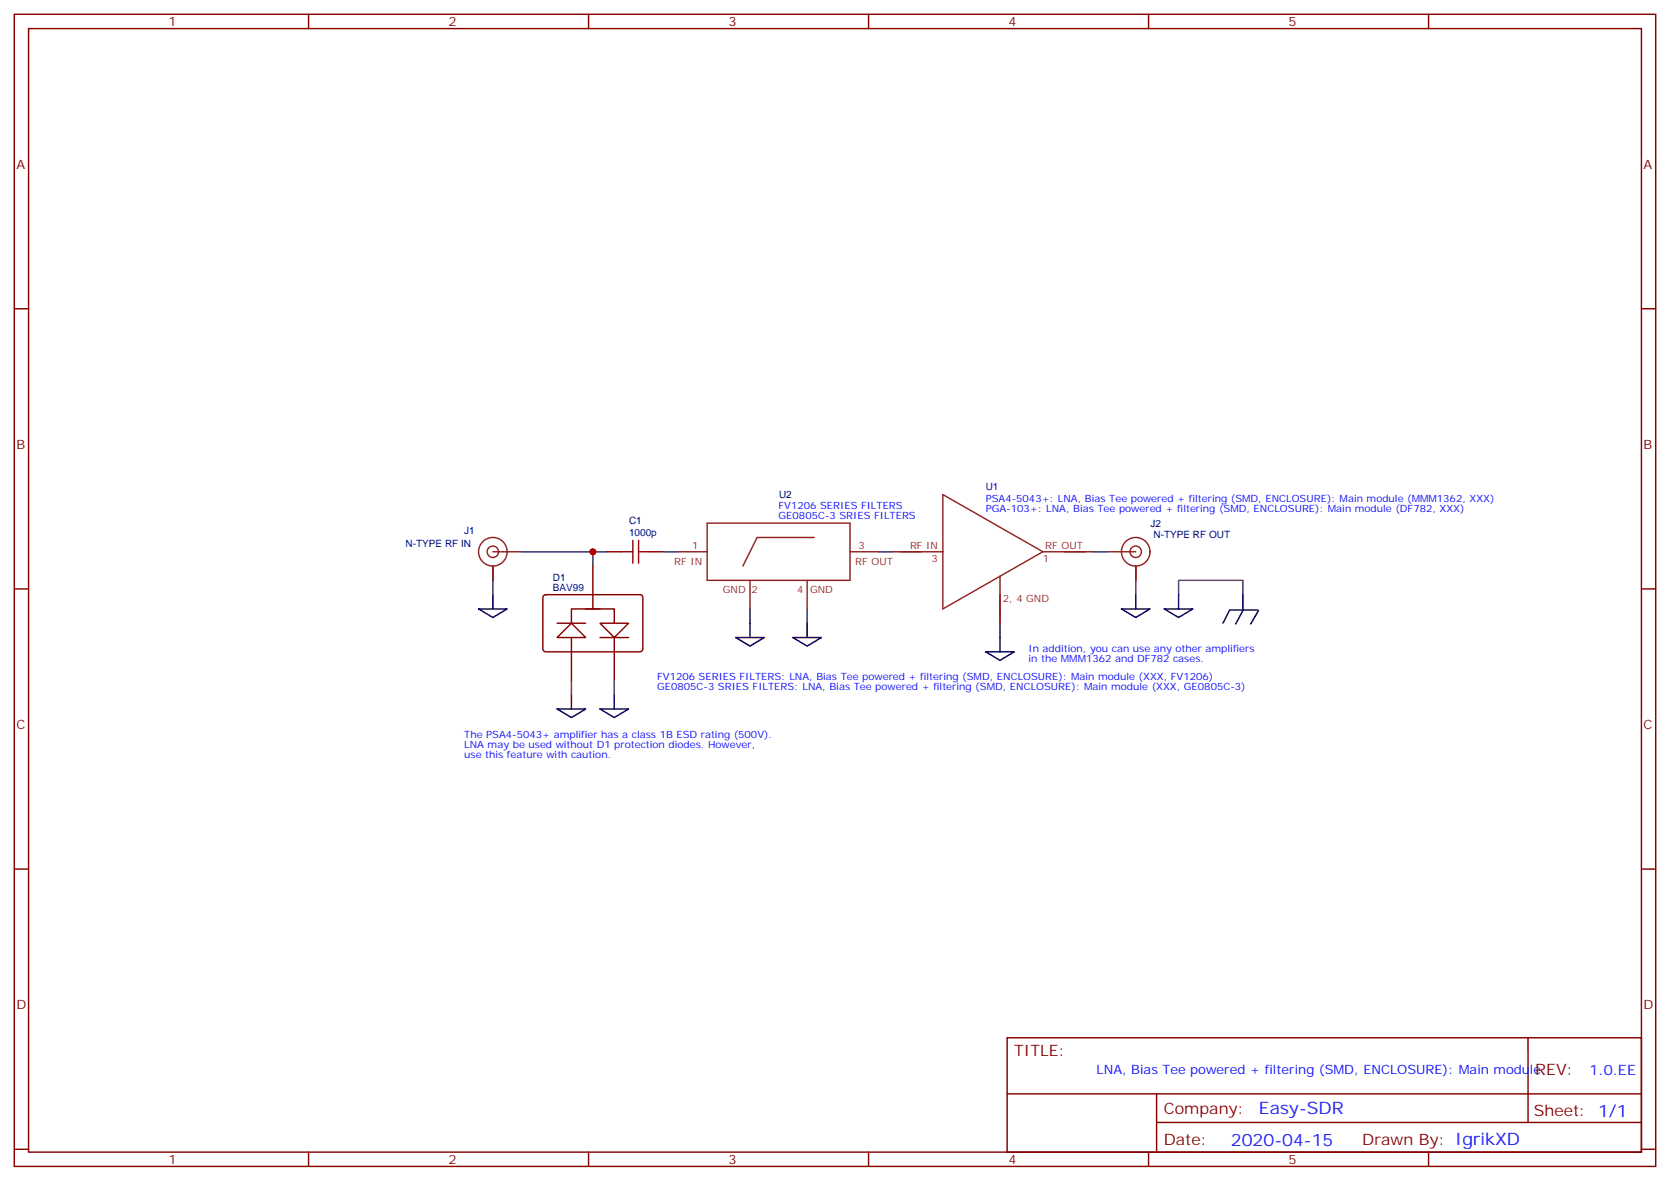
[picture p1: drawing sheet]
<svg xmlns="http://www.w3.org/2000/svg" width="412mm" height="292mm" viewBox="0 0 412 292" stroke-linecap="round" stroke-linejoin="round" font-family="sans-serif">
<defs><g id="words">
<g font-size="4.2" fill="#00f">
<text x="310.9" y="274.9">Easy-SDR</text>
<text x="304" y="282.7">2020-04-15</text>
</g>
<g font-size="3.9" fill="#800">
<text x="250.5" y="260.7">TITLE:</text>
<text x="379.1" y="265.4">REV:</text>
<text x="287.4" y="274.9">Company:</text>
<text x="378.7" y="275.5">Sheet: 1/1</text>
<text x="287.4" y="282.6">Date:</text>
<text x="336.4" y="282.7">Drawn By: IgrikXD</text>
</g>
<text font-size="3.5" fill="#00f" x="392.5" y="265.4">1.0.EE</text>
<g font-size="3.2" fill="#800">
<text x="41.6" y="6.5">1</text>
<text x="110.8" y="6.5">2</text>
<text x="179.9" y="6.5">3</text>
<text x="249.1" y="6.5">4</text>
<text x="318.2" y="6.5">5</text>
<text x="4.1" y="41.6">A</text>
<text x="405.9" y="41.6">A</text>
<text x="4.1" y="110.8">B</text>
<text x="405.9" y="110.8">B</text>
<text x="4.1" y="179.9">C</text>
<text x="405.9" y="179.9">C</text>
<text x="4.1" y="249.1">D</text>
<text x="405.9" y="249.1">D</text>
<text x="41.6" y="287.3">1</text>
<text x="110.8" y="287.3">2</text>
<text x="179.9" y="287.3">3</text>
<text x="249.1" y="287.3">4</text>
<text x="318.2" y="287.3">5</text>
</g>
<text font-size="3.2" fill="#00f" x="270.8" y="265.1">LNA, Bias Tee powered + filtering (SMD, ENCLOSURE): Main module</text>
<g font-size="2.5" fill="#00f">
<text x="192.3" y="125.6">FV1206 SERIES FILTERS</text>
<text x="243.4" y="123.8">PSA4-5043+: LNA, Bias Tee powered + filtering (SMD, ENCLOSURE): Main module (MMM1362, XXX)</text>
<text x="192.3" y="128.1">GE0805C-3 SRIES FILTERS</text>
<text x="243.4" y="126.3">PGA-103+: LNA, Bias Tee powered + filtering (SMD, ENCLOSURE): Main module (DF782, XXX)</text>
<text x="254" y="160.9">In addition, you can use any other amplifiers</text>
<text x="162.3" y="167.9">FV1206 SERIES FILTERS: LNA, Bias Tee powered + filtering (SMD, ENCLOSURE): Main module (XXX, FV1206)</text>
<text x="254" y="163.3">in the MMM1362 and DF782 cases.</text>
<text x="162.3" y="170.4">GE0805C-3 SRIES FILTERS: LNA, Bias Tee powered + filtering (SMD, ENCLOSURE): Main module (XXX, GE0805C-3)</text>
<text x="114.7" y="182">The PSA4-5043+ amplifier has a class 1B ESD rating (500V).</text>
<text x="114.7" y="184.5">LNA may be used without D1 protection diodes. However,</text>
<text x="114.7" y="187">use this feature with caution.</text>
</g>
<g font-size="2.5" fill="#000080">
<text x="192.4" y="122.9">U2</text>
<text x="243.4" y="120.9">U1</text>
<text x="114.7" y="131.8">J1</text>
<text x="155.3" y="129.2">C1</text>
<text x="284.1" y="130.1">J2</text>
<text x="100.2" y="134.9">N-TYPE RF IN</text>
<text x="155.3" y="132.3">1000p</text>
<text x="284.9" y="132.8">N-TYPE RF OUT</text>
<text x="136.5" y="143.5">D1</text>
<text x="136.5" y="145.9">BAV99</text>
</g>
<g font-size="2.5" fill="#8d2323">
<text x="170.9" y="135.5">1</text>
<text x="212" y="135.5">3</text>
<text x="224.7" y="135.5">RF IN</text>
<text x="258.1" y="135.5">RF OUT</text>
<text x="166.5" y="139.3">RF IN</text>
<text x="211.2" y="139.3">RF OUT</text>
<text x="230" y="138.6">3</text>
<text x="257.5" y="138.6">1</text>
<text x="178.5" y="146.4">GND</text>
<text x="185.6" y="146.4">2</text>
<text x="196.8" y="146.4">4</text>
<text x="200" y="146.4">GND</text>
<text x="247.6" y="148.5">2, 4 GND</text>
</g>
</g></defs>
<g fill="none" stroke="#870000" stroke-width=".35">
<path d="M3.5 3.5h405.4v284.4h-405.4zM7.1 7.1h398.2v277.2h-398.2zM76.2 3.5v3.6M145.3 3.5v3.6M214.5 3.5v3.6M283.6 3.5v3.6M352.8 3.5v3.6M3.5 76.2h3.6M405.3 76.2h3.6M3.5 145.3h3.6M405.3 145.3h3.6M3.5 214.5h3.6"/>
<path d="M405.3 214.5h3.6M248.7 256.1h156.6v28.2h-156.6zM377.3 256.1v20.9M248.7 270h156.5M285.6 277h119.6M285.6 270v14.1M3.5 283.6h3.6M76.2 284.3v3.6M145.3 284.3v3.6M214.5 284.3v3.6M283.6 284.3v3.6M352.8 284.3v3.6"/>
<path d="M405.3 283.6h3.6"/>
</g>
<g fill="none" stroke="#8c2424" stroke-width=".35">
<path d="M273.4 136.2h7.1M280.5 139.7v3.5"/>
<circle cx="280.5" cy="136.2" r="1.41"/>
<circle cx="280.5" cy="136.2" r="3.5"/>
</g>
<path d="M128.8 136.2h17.6M149.9 136.2h-3.5v3.5M217 136.2h3.5M269.9 136.2h3.5M121.7 143.2v3.6M246.9 153.8v3.5M280.5 143.2v3.6M291 146.8v-3.6h15.9v3.6M141.1 167.9v3.6" fill="none" stroke="#008700" stroke-width=".35"/>
<g fill="none" stroke="#000" stroke-width=".35">
<path d="M118.2 150.3h7l-3.5 2.1zM121.7 146.8v3.5M246.9 157.3v3.6M276.9 150.3h7.1l-3.5 2.1zM280.5 146.8v3.5M287.5 150.3h7.1l-3.6 2.1zM291 146.8v3.5M303.7 150.5l-1.7 3.2M303.7 150.5h6.8M306.9 146.8v3.5M307 150.5l-1.8 3.5M310.8 150.6l-1.9 3.4"/>
<path d="M137.6 175h7l-3.5 2.1zM141.1 171.5v3.5M243.4 160.9h7.1l-3.6 2.1z"/>
</g>
<path d="M148.2 153.8h7l-3.5 3.5z" fill="#fff" stroke="#870000" stroke-width=".35"/>
<path d="M146.4 139.7v7.1M148.2 157.3h7M141.1 160.9v7M151.7 160.9v7" fill="none" stroke="#870000" stroke-width=".35"/>
<path d="M137.6 157.3l3.5-3.5 3.5 3.5z" fill="#fff" stroke="#870000" stroke-width=".35"/>
<path d="M149.9 136.2h3.6M160.5 136.2h3.5M134.3 147l.5-.2h23.2a.71 .71 0 0 1 .7 .7v12.7a.76 .76 0 0 1-.7 .7h-23.2a.76 .76 0 0 1-.7-.7v-12.7zM137.6 153.8h7M141.1 157.3v3.6M144.6 150.3h7.1v3.5M146.4 146.8v3.5M148.2 150.3h-7.1v3.5M151.7 157.3v3.6" fill="none" stroke="#870000" stroke-width=".35"/>
<path d="M153.5 136.2h2.8M156.3 133.4v5.6M157.7 136.2h2.8M157.7 133.4v5.6" fill="none" stroke="#a10000" stroke-width=".35"/>
<path d="M164 136.2h3.6M185.2 150.3v3.5M199.3 150.3v3.5M151.7 167.9v3.6" fill="none" stroke="#008700" stroke-width=".35"/>
<path d="M181.7 157.3h7l-3.5 2.2zM185.2 153.8v3.5M195.8 157.3h7l-3.5 2.2zM199.3 153.8v3.5M148.2 175h7l-3.5 2.1zM151.7 171.5v3.5" fill="none" stroke="#000" stroke-width=".35"/>
<g fill="none" stroke="#8c2424" stroke-width=".35">
<path d="M121.7 139.7v3.5M121.7 136.2h7.1M167.6 136.2h7M174.6 129.1h35.3v14.1h-35.3zM201.1 132.6h-14.1l-3.6 7.1M209.9 136.2h7.1M220.5 136.2h12.3M232.8 122.1l24.7 14.1-24.7 14.1zM257.5 136.2h12.4M185.2 143.2v7.1M199.3 143.2v7.1M246.9 142.2v11.6"/>
<circle cx="121.7" cy="136.2" r="1.41"/>
<circle cx="121.7" cy="136.2" r="3.5"/>
</g>
<circle cx="146.4" cy="136.2" r=".88" fill="#c00"/>
<use href="#words"/>
</svg>
